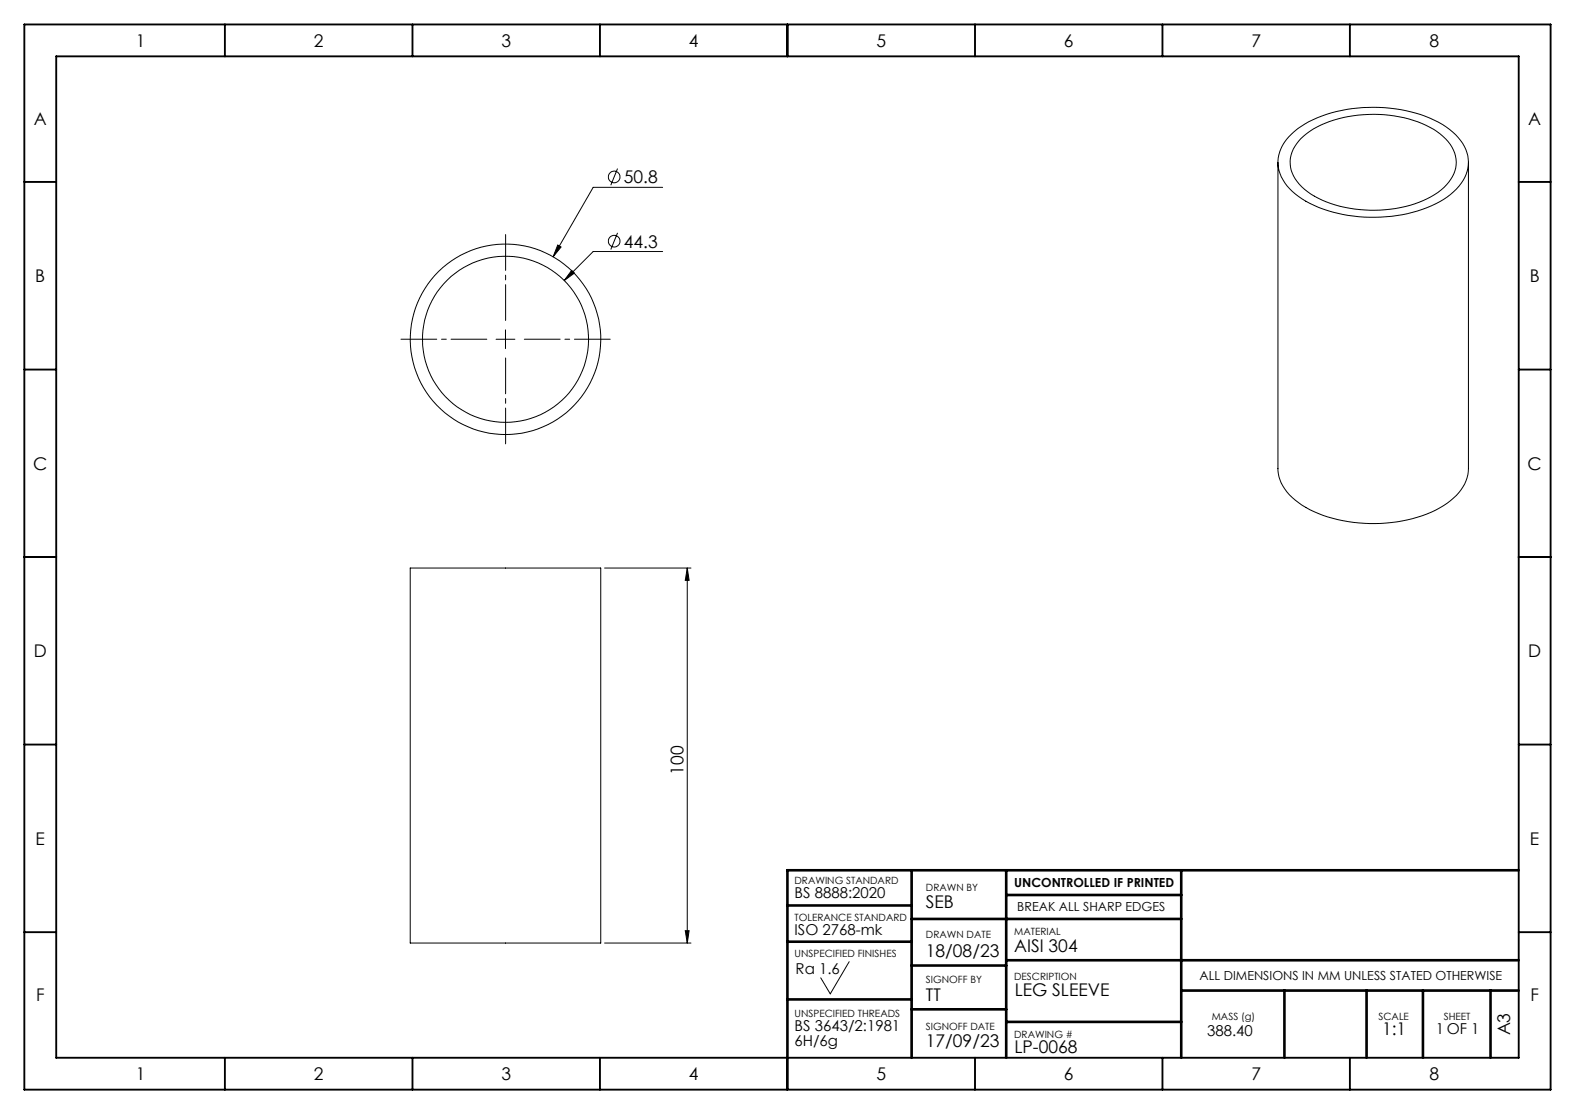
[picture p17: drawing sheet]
<svg xmlns="http://www.w3.org/2000/svg" width="594mm" height="420mm" viewBox="0 0 594 420" stroke-linecap="round" stroke-linejoin="round" font-family="sans-serif">
<defs><g id="words">
<g font-size="6.6">
<text x="51.2" y="17.6">1</text>
<text x="118.4" y="17.6">2</text>
<text x="189.1" y="17.6">3</text>
<text x="259.8" y="17.6">4</text>
<text x="330.5" y="17.6">5</text>
<text x="401.2" y="17.6">6</text>
<text x="472" y="17.6">7</text>
<text x="539.1" y="17.6">8</text>
<text x="12.8" y="47.3">A</text>
<text x="576.4" y="47.3">A</text>
<text x="235.3" y="69.1">50.8</text>
<text x="235.3" y="93.3">44.3</text>
<text x="13.3" y="106.3">B</text>
<text x="576.9" y="106.3">B</text>
<text x="12.5" y="177">C</text>
<text x="576.1" y="177">C</text>
<text x="12.8" y="247.7">D</text>
<text x="576.3" y="247.7">D</text>
<text x="257.8" y="292.1" transform="rotate(-90 257.8 292.1)">100</text>
<text x="13.4" y="318.5">E</text>
<text x="577" y="318.5">E</text>
<text x="349.2" y="342.4">SEB</text>
<text x="382.5" y="359.1">AISI 304</text>
<text x="349.2" y="360.7">18/08/23</text>
<text x="13.6" y="377.5">F</text>
<text x="349.2" y="377.3">TT</text>
<text x="382.7" y="375.7">LEG SLEEVE</text>
<text x="577.2" y="377.5">F</text>
<text x="349.2" y="394.8">17/09/23</text>
<text x="521.2" y="390.2">1:1</text>
<text x="569.5" y="390.4" transform="rotate(-90 569.5 390.4)">A3</text>
<text x="382.6" y="396.9">LP-0068</text>
<text x="51.2" y="407.2">1</text>
<text x="118.4" y="407.2">2</text>
<text x="189.1" y="407.2">3</text>
<text x="259.8" y="407.2">4</text>
<text x="330.5" y="407.2">5</text>
<text x="401.2" y="407.2">6</text>
<text x="472" y="407.2">7</text>
<text x="539.1" y="407.2">8</text>
</g>
<g font-size="5.7">
<text x="299.7" y="338.6">BS 8888:2020</text>
<text x="299.7" y="352.5">ISO 2768-mk</text>
<text x="300.1" y="367.4">Ra 1.6</text>
<text x="299.7" y="388.8">BS 3643/2:1981</text>
<text x="541.5" y="389.9">1 OF 1</text>
<text x="299.7" y="394.4">6H/6g</text>
<text x="455.3" y="390.6">388.40</text>
</g>
<g font-size="4.7">
<text x="382.5" y="334.5">UNCONTROLLED IF PRINTED</text>
<text x="383.7" y="343.6">BREAK ALL SHARP EDGES</text>
<text x="452.4" y="369.5">ALL DIMENSIONS IN MM UNLESS STATED OTHERWISE</text>
</g>
<g font-size="3.8">
<text x="299.7" y="333.4">DRAWING STANDARD</text>
<text x="349.2" y="336">DRAWN BY</text>
<text x="299.7" y="347.2">TOLERANCE STANDARD</text>
<text x="349.2" y="353.9">DRAWN DATE</text>
<text x="382.5" y="352.5">MATERIAL</text>
<text x="299.7" y="360.7">UNSPECIFIED FINISHES</text>
<text x="349.2" y="370.8">SIGNOFF BY</text>
<text x="382.5" y="369.5">DESCRIPTION</text>
<text x="299.7" y="383.5">UNSPECIFIED THREADS</text>
<text x="349.2" y="388.2">SIGNOFF DATE</text>
<text x="457" y="384.6">MASS (g)</text>
<text x="519.9" y="384.6">SCALE</text>
<text x="544.5" y="384.6">SHEET</text>
<text x="382.5" y="391.3">DRAWING #</text>
</g>
</g></defs>
<g fill="none" stroke="#000" stroke-width=".71">
<path d="M9.2 9.2h575.6v401.7h-575.6zM84.8 9.2v12M155.6 9.2v12M226.3 9.2v12M297 9.2v12M367.7 9.2v12M438.4 9.2v12M509.1 9.2v12M21.2 21.2h551.6v377.6h-551.6zM9.2 68.6h12M572.8 68.6h12M9.2 139.3h12"/>
<path d="M572.8 139.3h12M9.2 210h12M572.8 210h12M9.2 280.7h12M572.8 280.7h12M9.2 351.5h12M572.8 351.5h12M84.8 398.8v12.1M155.6 398.8v12.1M226.3 398.8v12.1M297 398.8v12.1M367.7 398.8v12.1"/>
<path d="M438.4 398.8v12.1M509.1 398.8v12.1"/>
</g>
<g fill="none" stroke="#000" stroke-width=".99">
<path d="M343.8 328.1v70.7M379.5 328.1v70.7M379.5 337.5h66M445.5 328.1v70.7M572.8 328.1h-275.8v70.7M297 341.4h46.8M297 355.1h46.8M343.8 346.5h101.7M297 376.8h46.8M343.8 364.1h35.7M379.5 362.1h193.3M445.5 373.5h127.3"/>
<path d="M484.4 373.5v25.3M515.4 373.5v25.3M536.6 373.5v25.3M562.1 373.5v25.3M343.8 380.6h35.7M379.5 385.3h66"/>
</g>
<g fill="none" stroke="#000" stroke-width=".38">
<path d="M487.1 50.5a41.6 41.6 0 0 1 24.9-9.7 52.8 52.8 0 0 1 33.4 7 16.4 16.4 0 0 1 8.4 14.5 18.2 18.2 0 0 1-9.4 12.9 55.9 55.9 0 0 1-43.6 4.2 29.3 29.3 0 0 1-16.9-11.6 13.3 13.3 0 0 1 3.2-17.3zM490.7 52.2a37.4 37.4 0 0 1 23.5-8.9 43.7 43.7 0 0 1 29 7.2 12.9 12.9 0 0 1 5.5 13.9 19.9 19.9 0 0 1-12 11.2 49.6 49.6 0 0 1-41-1.6 16.1 16.1 0 0 1-9.1-12.1 12.4 12.4 0 0 1 4.1-9.7zM232.9 63.6l-2.5 6.2M249.9 70.6h-26.2l-15.1 26.2M482 61.2v115.5a16.3 16.3 0 0 0 7.7 12.8 50.5 50.5 0 0 0 31 7.9 44.8 44.8 0 0 0 27.4-9.6 14.9 14.9 0 0 0 5.7-11.1v-115.5M210.3 92.4l1.3 .7-3 3.7zM232.9 87.8l-2.5 6.3M249.9 94.8h-26.2l-10.9 11M215.6 102l1 1-3.8 2.8zM187.1 127.9h7.1M190.6 124.4v7.1M154.7 214.2h71.9v141.4h-71.9z"/>
<path d="M228 214.2h32.6M259.2 214.2v141.4M259.2 214.2l.7 4.6h-1.5zM228 355.6h32.6M258.4 350.9h1.5l-.7 4.7zM320.3 362.6l-7.2 12.1-3.6-6"/>
<circle cx="231.6" cy="66.7" r="2.21"/>
<circle cx="231.7" cy="90.9" r="2.2"/>
<circle cx="190.7" cy="127.9" r="31.3"/>
<circle cx="190.7" cy="127.9" r="35.9"/>
</g>
<path d="M183.6 127.9h-32.4M190.7 120.8v-32.4M190.7 135v32.4M197.8 127.9h32.3" fill="none" stroke="#000" stroke-width=".38" stroke-dasharray="21.6 1.8 1.8 1.8" stroke-dashoffset="8.1"/>
<g fill="#000">
<path d="M215.6 102l-2.8 3.8 3.8-2.8zM210.3 92.4l-1.7 4.4 3-3.7z"/>
<path d="M258.4 350.9h1.5l-.7 4.7zM259.2 214.2l.7 4.6h-1.5z"/>
</g>
<use href="#words"/>
</svg>
